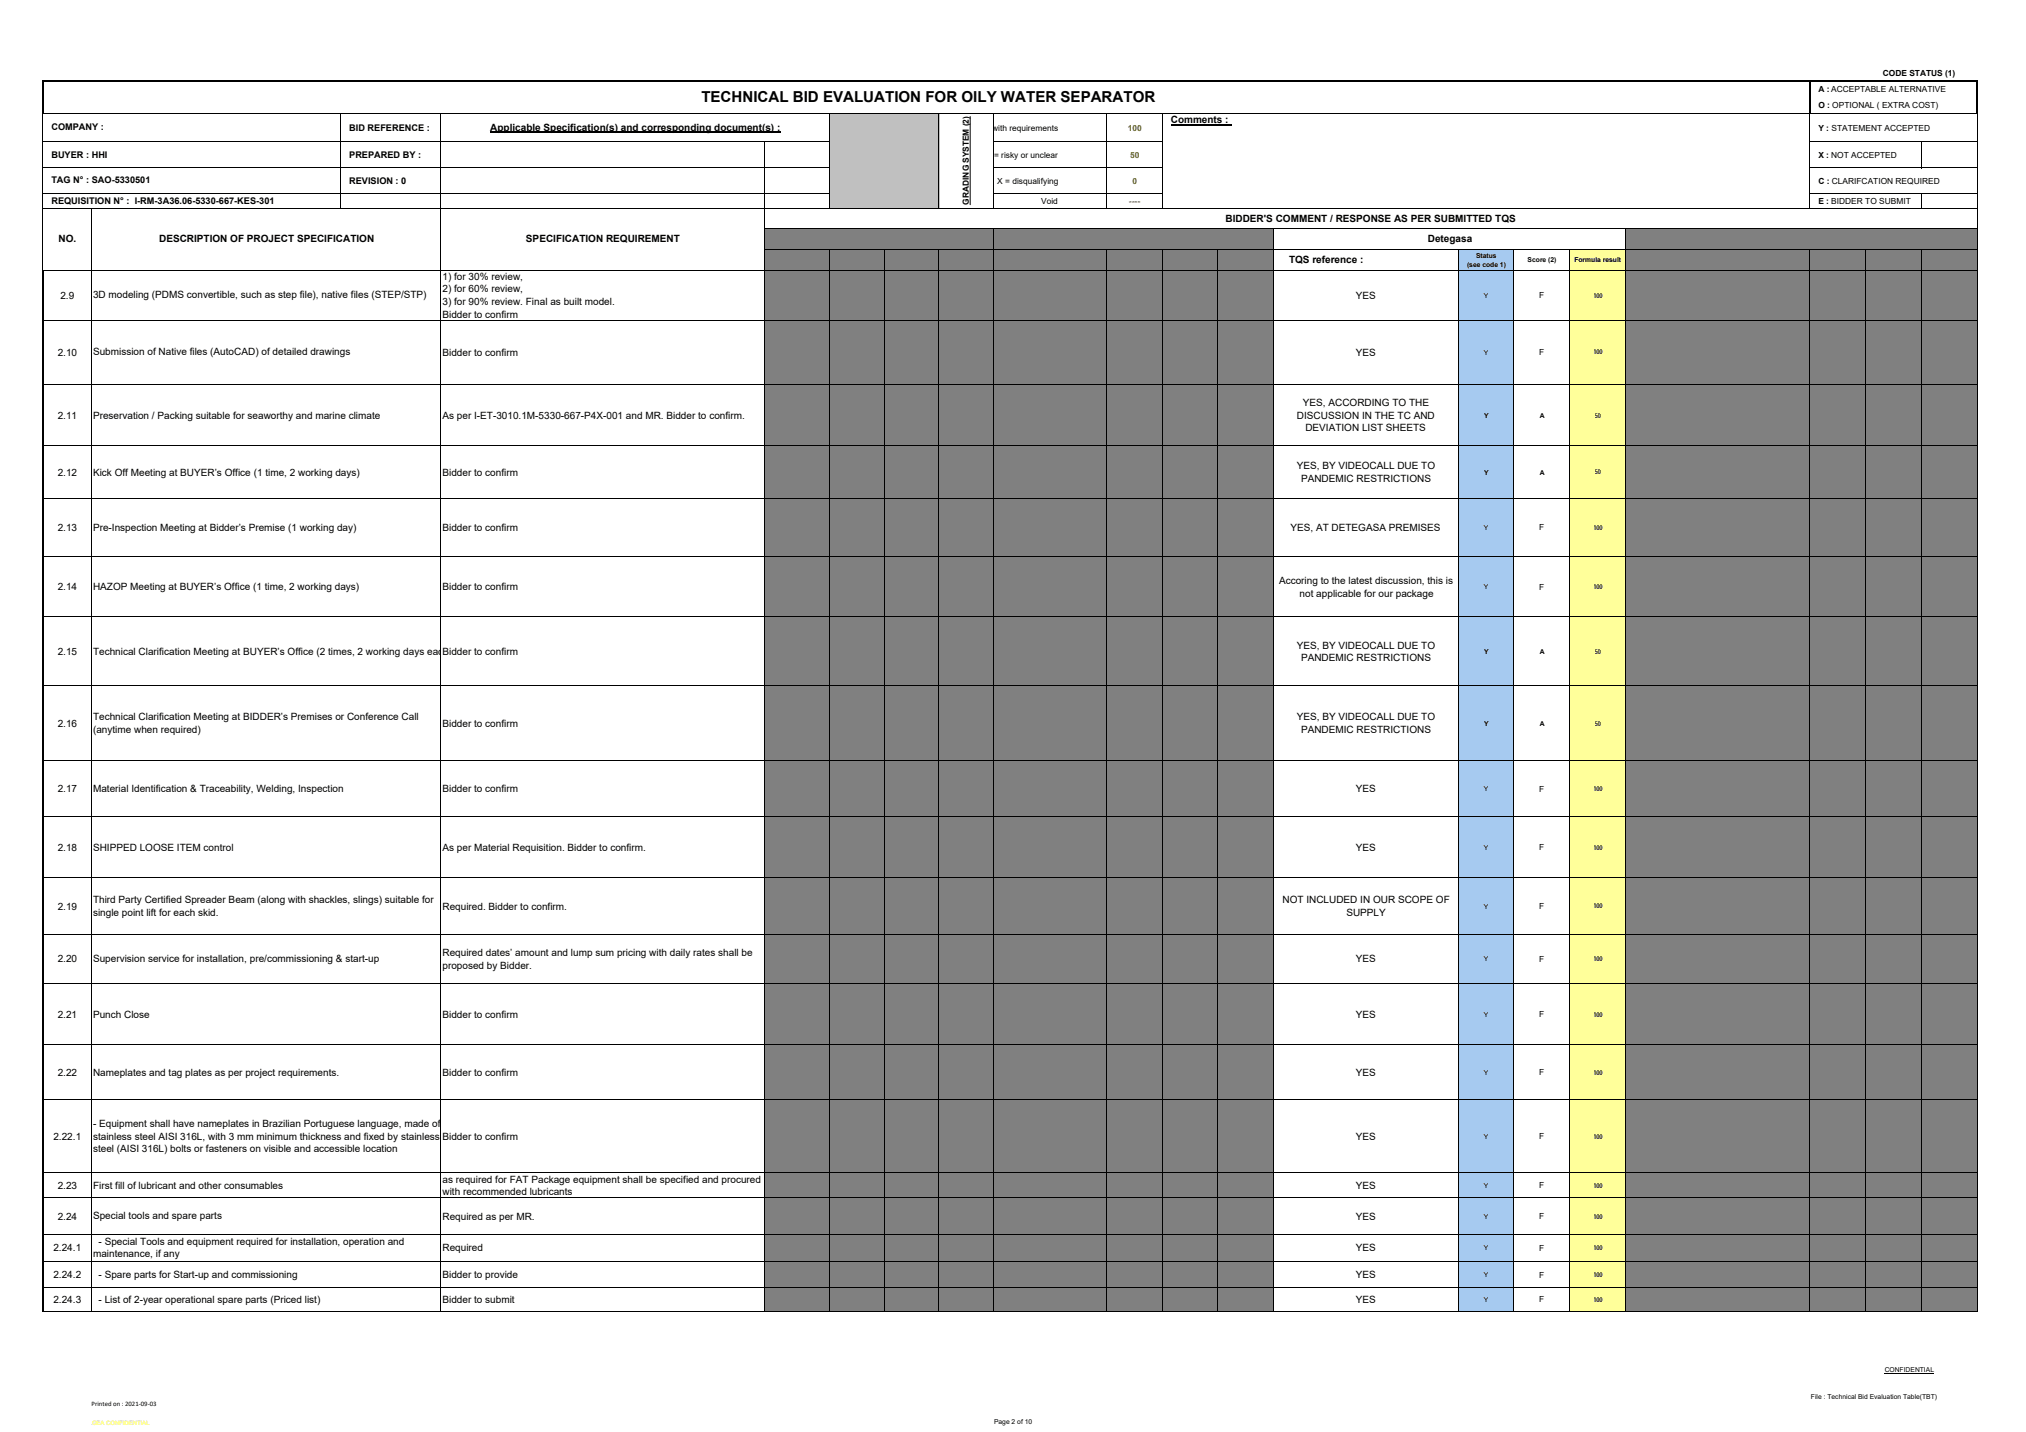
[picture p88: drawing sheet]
<svg xmlns="http://www.w3.org/2000/svg" width="420mm" height="297mm" viewBox="0 0 420 297" stroke-linecap="round" stroke-linejoin="round" font-family="sans-serif">
<defs><g id="words">
<text font-size="3.1" x="145.4" y="21.2">TECHNICAL BID EVALUATION FOR OILY WATER SEPARATOR</text>
<g font-size="2.1">
<text x="101.7" y="27.1">Applicable Specification(s) and corresponding document(s) :</text>
<text x="242.8" y="25.6">Comments :</text>
<text x="254.2" y="46">BIDDER'S COMMENT / RESPONSE AS PER SUBMITTED TQS</text>
<text x="12.1" y="50.3">NO.</text>
<text x="33" y="50.3">DESCRIPTION OF PROJECT SPECIFICATION</text>
<text x="109.1" y="50.3">SPECIFICATION REQUIREMENT</text>
<text x="296.1" y="50.3">Detegasa</text>
<text x="91.8" y="58">1) for 30% review,</text>
<text x="267.3" y="54.7">TQS reference :</text>
<text x="12.5" y="62">2.9</text>
<text x="19.3" y="61.9">3D modeling (PDMS convertible, such as step file), native files (STEP/STP)</text>
<text x="91.8" y="60.7">2) for 60% review,</text>
<text x="91.8" y="63.3">3) for 90% review. Final as built model.</text>
<text x="91.8" y="65.9">Bidder to confirm</text>
<text x="281.2" y="62">YES</text>
<text x="12" y="73.8">2.10</text>
<text x="19.3" y="73.7">Submission of Native files (AutoCAD) of detailed drawings</text>
<text x="91.8" y="73.8">Bidder to confirm</text>
<text x="281.2" y="73.8">YES</text>
<text x="12" y="86.9">2.11</text>
<text x="19.3" y="86.9">Preservation / Packing suitable for seaworthy and marine climate</text>
<text x="91.8" y="86.9">As per I-ET-3010.1M-5330-667-P4X-001 and MR. Bidder to confirm.</text>
<text x="269" y="86.9">DISCUSSION IN THE TC AND</text>
<text x="270.2" y="84.2">YES, ACCORDING TO THE</text>
<text x="270.7" y="89.5">DEVIATION LIST SHEETS</text>
<text x="12" y="98.7">2.12</text>
<text x="19.3" y="98.7">Kick Off Meeting at BUYER’s Office (1 time, 2 working days)</text>
<text x="91.8" y="98.7">Bidder to confirm</text>
<text x="268.9" y="97.4">YES, BY VIDEOCALL DUE TO</text>
<text x="269.8" y="100">PANDEMIC RESTRICTIONS</text>
<text x="12" y="110.2">2.13</text>
<text x="19.3" y="110.1">Pre-Inspection Meeting at Bidder’s Premise (1 working day)</text>
<text x="91.8" y="110.2">Bidder to confirm</text>
<text x="267.6" y="110.2">YES, AT DETEGASA PREMISES</text>
<text x="12" y="122.4">2.14</text>
<text x="19.3" y="122.3">HAZOP Meeting at BUYER’s Office (1 time, 2 working days)</text>
<text x="91.8" y="122.4">Bidder to confirm</text>
<text x="265.2" y="121.1">Accoring to the latest discussion, this is</text>
<text x="269.5" y="123.7">not applicable for our package</text>
<text x="12" y="135.8">2.15</text>
<text x="19.3" y="135.8">Technical Clarification Meeting at BUYER’s Office (2 times, 2 working days eac</text>
<text x="91.8" y="135.8">Bidder to confirm</text>
<text x="268.9" y="134.5">YES, BY VIDEOCALL DUE TO</text>
<text x="269.8" y="137.2">PANDEMIC RESTRICTIONS</text>
<text x="19.3" y="149.4">Technical Clarification Meeting at BIDDER’s Premises or Conference Call</text>
<text x="268.9" y="149.4">YES, BY VIDEOCALL DUE TO</text>
<text x="12" y="150.7">2.16</text>
<text x="19.3" y="152">(anytime when required)</text>
<text x="91.8" y="150.7">Bidder to confirm</text>
<text x="269.8" y="152.1">PANDEMIC RESTRICTIONS</text>
<text x="12" y="164.3">2.17</text>
<text x="19.3" y="164.3">Material Identification &amp; Traceability, Welding, Inspection</text>
<text x="91.8" y="164.3">Bidder to confirm</text>
<text x="281.2" y="164.3">YES</text>
<text x="12" y="176.5">2.18</text>
<text x="19.3" y="176.4">SHIPPED LOOSE ITEM control</text>
<text x="91.8" y="176.5">As per Material Requisition. Bidder to confirm.</text>
<text x="281.2" y="176.5">YES</text>
<text x="12" y="188.7">2.19</text>
<text x="19.3" y="187.3">Third Party Certified Spreader Beam (along with shackles, slings) suitable for</text>
<text x="19.3" y="189.9">single point lift for each skid.</text>
<text x="91.8" y="188.7">Required. Bidder to confirm.</text>
<text x="266" y="187.4">NOT INCLUDED IN OUR SCOPE OF</text>
<text x="279.2" y="190">SUPPLY</text>
<text x="12" y="199.6">2.20</text>
<text x="19.3" y="199.5">Supervision service for installation, pre/commissioning &amp; start-up</text>
<text x="91.8" y="200.9">proposed by Bidder.</text>
<text x="91.8" y="198.3">Required dates’ amount and lump sum pricing with daily rates shall be</text>
<text x="281.2" y="199.6">YES</text>
<text x="12" y="211.1">2.21</text>
<text x="19.3" y="211.1">Punch Close</text>
<text x="91.8" y="211.1">Bidder to confirm</text>
<text x="281.2" y="211.1">YES</text>
<text x="12" y="223.2">2.22</text>
<text x="19.3" y="223.2">Nameplates and tag plates as per project requirements.</text>
<text x="91.8" y="223.2">Bidder to confirm</text>
<text x="281.2" y="223.2">YES</text>
<text x="19.3" y="233.8">- Equipment shall have nameplates in Brazilian Portuguese language, made of</text>
<text x="11.1" y="236.5">2.22.1</text>
<text x="19.3" y="236.4">stainless steel AISI 316L, with 3 mm minimum thickness and fixed by stainless</text>
<text x="19.3" y="239">steel (AISI 316L) bolts or fasteners on visible and accessible location</text>
<text x="91.8" y="236.5">Bidder to confirm</text>
<text x="281.2" y="236.5">YES</text>
<text x="91.8" y="245.3">as required for FAT Package equipment shall be specified and procured</text>
<text x="12" y="246.6">2.23</text>
<text x="19.3" y="246.5">First fill of lubricant and other consumables</text>
<text x="91.8" y="247.9">with recommended lubricants</text>
<text x="281.2" y="246.6">YES</text>
<text x="12" y="253">2.24</text>
<text x="19.3" y="252.9">Special tools and spare parts</text>
<text x="91.8" y="253">Required as per MR.</text>
<text x="281.2" y="253">YES</text>
<text x="11.1" y="259.6">2.24.1</text>
<text x="19.3" y="260.8">maintenance, if any</text>
<text x="20.4" y="258.2">- Special Tools and equipment required for installation, operation and</text>
<text x="91.8" y="259.6">Required</text>
<text x="281.2" y="259.6">YES</text>
<text x="11.1" y="265.1">2.24.2</text>
<text x="20.4" y="265.1">- Spare parts for Start-up and commissioning</text>
<text x="91.8" y="265.1">Bidder to provide</text>
<text x="281.2" y="265.1">YES</text>
<text x="11.1" y="270.3">2.24.3</text>
<text x="20.4" y="270.3">- List of 2-year operational spare parts (Priced list)</text>
<text x="91.8" y="270.3">Bidder to submit</text>
<text x="281.2" y="270.3">YES</text>
</g>
<g font-size="1.9">
<text x="10.7" y="27.1">COMPANY :</text>
<text x="72.4" y="27.1">BID REFERENCE :</text>
<text x="10.7" y="32.7">BUYER : HHI</text>
<text x="72.4" y="32.8">PREPARED BY :</text>
<text x="10.7" y="38.1">TAG N° : SAO-5330501</text>
<text x="72.4" y="38.1">REVISION : 0</text>
<text x="10.7" y="42.2">REQUISITION N° : I-RM-3A36.06-5330-667-KES-301</text>
</g>
<g font-size="1.7">
<text x="390.5" y="15.7">CODE STATUS (1)</text>
<text x="377.1" y="19.1">A : ACCEPTABLE ALTERNATIVE</text>
<text x="377.1" y="22.4">O : OPTIONAL ( EXTRA COST)</text>
<text x="205.8" y="27.1">with requirements</text>
<text x="377.1" y="27.1">Y : STATEMENT ACCEPTED</text>
<text x="206.1" y="32.8">= risky or unclear</text>
<text x="377.1" y="32.8">X : NOT ACCEPTED</text>
<text x="206.8" y="38.1">X = disqualifying</text>
<text x="377.1" y="38.1">C : CLARIFCATION REQUIRED</text>
<text x="200.9" y="42.5" transform="rotate(-90 200.9 42.5)">GRADING SYSTEM (2)</text>
<text x="215.9" y="42.3">Void</text>
<text x="377.1" y="42.3">E : BIDDER TO SUBMIT</text>
<text x="319.2" y="61.8">F</text>
<text x="319.2" y="73.7">F</text>
<text x="319.2" y="110">F</text>
<text x="319.2" y="122.3">F</text>
<text x="319.2" y="164.2">F</text>
<text x="319.2" y="176.4">F</text>
<text x="319.2" y="188.6">F</text>
<text x="319.2" y="199.5">F</text>
<text x="319.2" y="211">F</text>
<text x="319.2" y="223.1">F</text>
<text x="319.2" y="236.3">F</text>
<text x="319.2" y="246.5">F</text>
<text x="319.2" y="252.9">F</text>
<text x="319.2" y="259.5">F</text>
<text x="319.2" y="265">F</text>
<text x="319.2" y="270.2">F</text>
</g>
<g font-size="1.7" fill="#f00">
<text x="233.9" y="27.1">100</text>
<text x="234.3" y="32.8">50</text>
<text x="234.9" y="38.1">0</text>
<text x="234.1" y="42.3">----</text>
</g>
<g font-size="1.4">
<text x="306.1" y="53.5">Status</text>
<text x="304.2" y="55.3">(see code 1)</text>
<text x="316.8" y="54.4">Score (2)</text>
<text x="326.5" y="54.4">Formula result</text>
<text x="307.8" y="61.7">Y</text>
<text x="330.4" y="61.7">100</text>
<text x="307.8" y="73.6">Y</text>
<text x="330.4" y="73.5">100</text>
<text x="307.8" y="86.6">Y</text>
<text x="319.4" y="86.6">A</text>
<text x="330.7" y="86.6">50</text>
<text x="307.8" y="98.5">Y</text>
<text x="319.4" y="98.5">A</text>
<text x="330.7" y="98.4">50</text>
<text x="307.8" y="109.9">Y</text>
<text x="330.4" y="109.9">100</text>
<text x="307.8" y="122.2">Y</text>
<text x="330.4" y="122.2">100</text>
<text x="307.8" y="135.6">Y</text>
<text x="319.4" y="135.6">A</text>
<text x="330.7" y="135.6">50</text>
<text x="307.8" y="150.5">Y</text>
<text x="319.4" y="150.5">A</text>
<text x="330.7" y="150.5">50</text>
<text x="307.8" y="164.1">Y</text>
<text x="330.4" y="164.1">100</text>
<text x="307.8" y="176.3">Y</text>
<text x="330.4" y="176.3">100</text>
<text x="307.8" y="188.5">Y</text>
<text x="330.4" y="188.4">100</text>
<text x="307.8" y="199.4">Y</text>
<text x="330.4" y="199.3">100</text>
<text x="307.8" y="210.9">Y</text>
<text x="330.4" y="210.9">100</text>
<text x="307.8" y="223">Y</text>
<text x="330.4" y="222.9">100</text>
<text x="307.8" y="236.2">Y</text>
<text x="330.4" y="236.2">100</text>
<text x="307.8" y="246.4">Y</text>
<text x="330.4" y="246.4">100</text>
<text x="307.8" y="252.8">Y</text>
<text x="330.4" y="252.8">100</text>
<text x="307.8" y="259.4">Y</text>
<text x="330.4" y="259.3">100</text>
<text x="307.8" y="264.9">Y</text>
<text x="330.4" y="264.9">100</text>
<text x="307.8" y="270.1">Y</text>
<text x="330.4" y="270">100</text>
<text x="390.9" y="284.7">CONFIDENTIAL</text>
<text x="19" y="291.5">Printed on : 2021‐09‐03</text>
<text x="375.6" y="290.2">File : Technical Bid Evaluation Table(TBT)</text>
<text x="206.2" y="295.4">Page 2 of 10</text>
</g>
<text font-size="1.2" fill="#f59b00" x="19.1" y="295.7">GEA CONFIDENTIAL</text>
</g></defs>
<path d="M171.9 23.5h22.9v19.8h-22.9z" fill="#c0c0c0"/>
<g fill="#808080">
<path d="M158.4 47.5h105.8v4.3h-105.8z"/>
<path d="M337.1 47.5h73v4.3h-73z"/>
<path d="M158.4 51.8h105.8v4.3h-105.8z"/>
</g>
<path d="M302.4 51.8h11.6v4.3h-11.6z" fill="#a6caf0"/>
<path d="M325.5 51.8h11.6v4.3h-11.6z" fill="#ffff9a"/>
<path d="M337.1 51.8h73v4.3h-73z" fill="#808080"/>
<g fill="none" stroke="#000" stroke-width=".21">
<path d="M8.9 23.6v32.5M9 29.4h163M9 34.8h163M9 23.5h366.2M70.6 23.6v19.7M91.4 23.6v32.5M101.7 27.5h60.1M158.4 29.5v26.6M171.9 23.6v19.7M194.7 23.6v19.7M201.2 24.2v18.3M206.1 23.6v19.7"/>
<path d="M206.2 29.4h34.9M206.2 34.8h34.9M229.5 23.6v19.7M241 23.6v19.7M242.8 25.9h12.5M375.4 23.6v19.7M375.4 29.4h34.7M375.4 34.8h34.7M375.5 23.5h34.4M398.5 29.5v5.4M410 23.6v32.5M9 40.1h163"/>
<path d="M9 43.2h401.1M9 56h401.1M18.9 43.3v12.8M158.5 47.5h251.6M158.5 51.8h251.6M171.9 51.9v4.2M183.3 51.9v4.2M194.7 51.9v4.2M206.1 47.6v8.5M206.2 40.1h34.9M229.5 51.9v4.2M241 51.9v4.2"/>
<path d="M252.6 51.9v4.2M264.1 47.6v8.5M302.4 51.9v4.2M314 51.9v4.2M325.5 51.9v4.2M337.1 47.6v8.5M375.4 51.9v4.2M375.4 40.1h34.7M386.9 51.9v4.2M398.5 40.2v3.1M398.5 51.9v4.2"/>
</g>
<path d="M8.9 16.6v7M9 16.8h401.2M375.4 17v6.6M410 17v6.6" fill="none" stroke="#000" stroke-width=".34"/>
<path d="M158.4 56.1h105.8v215.9h-105.8z" fill="#808080"/>
<path d="M302.4 56.1h11.6v215.9h-11.6z" fill="#a6caf0"/>
<path d="M314 56.1h11.6v215.9h-11.6z" fill="#fff"/>
<path d="M325.5 56.1h11.6v215.9h-11.6z" fill="#ffff9a"/>
<path d="M337.1 56.1h73v215.9h-73z" fill="#808080"/>
<path d="M8.9 56v216" fill="none" stroke="#000" stroke-width=".34"/>
<g fill="none" stroke="#000" stroke-width=".21">
<path d="M9 56h401.1M18.9 56.1v215.9M91.4 56.1v215.9M158.4 56.1v215.9M171.9 56.1v215.9M183.3 56.1v215.9M194.7 56.1v215.9M206.1 56.1v215.9M229.5 56.1v215.9M241 56.1v215.9M252.6 56.1v215.9M264.1 56.1v215.9"/>
<path d="M302.4 56.1v215.9M314 56.1v215.9M325.5 56.1v215.9M337.1 56.1v215.9M375.4 56.1v215.9M386.9 56.1v215.9M398.5 56.1v215.9M410 56.1v215.9M9 66.4h401.1M9 79.7h401.1M9 92.5h401.1M9 103.4h401.1"/>
<path d="M9 115.4h401.1M9 127.9h401.1M9 142.3h401.1M9 157.7h401.1M9 169.5h401.1M9 182.1h401.1M9 193.8h401.1M9 204h401.1M9 216.7h401.1M9 228.1h401.1M9 243.3h401.1M9 248.5h401.1"/>
<path d="M9 256.1h401.1M9 261.6h401.1M9 267.2h401.1M9 271.9h401.1M390.9 284.9h10.2"/>
</g>
<use href="#words"/>
</svg>
